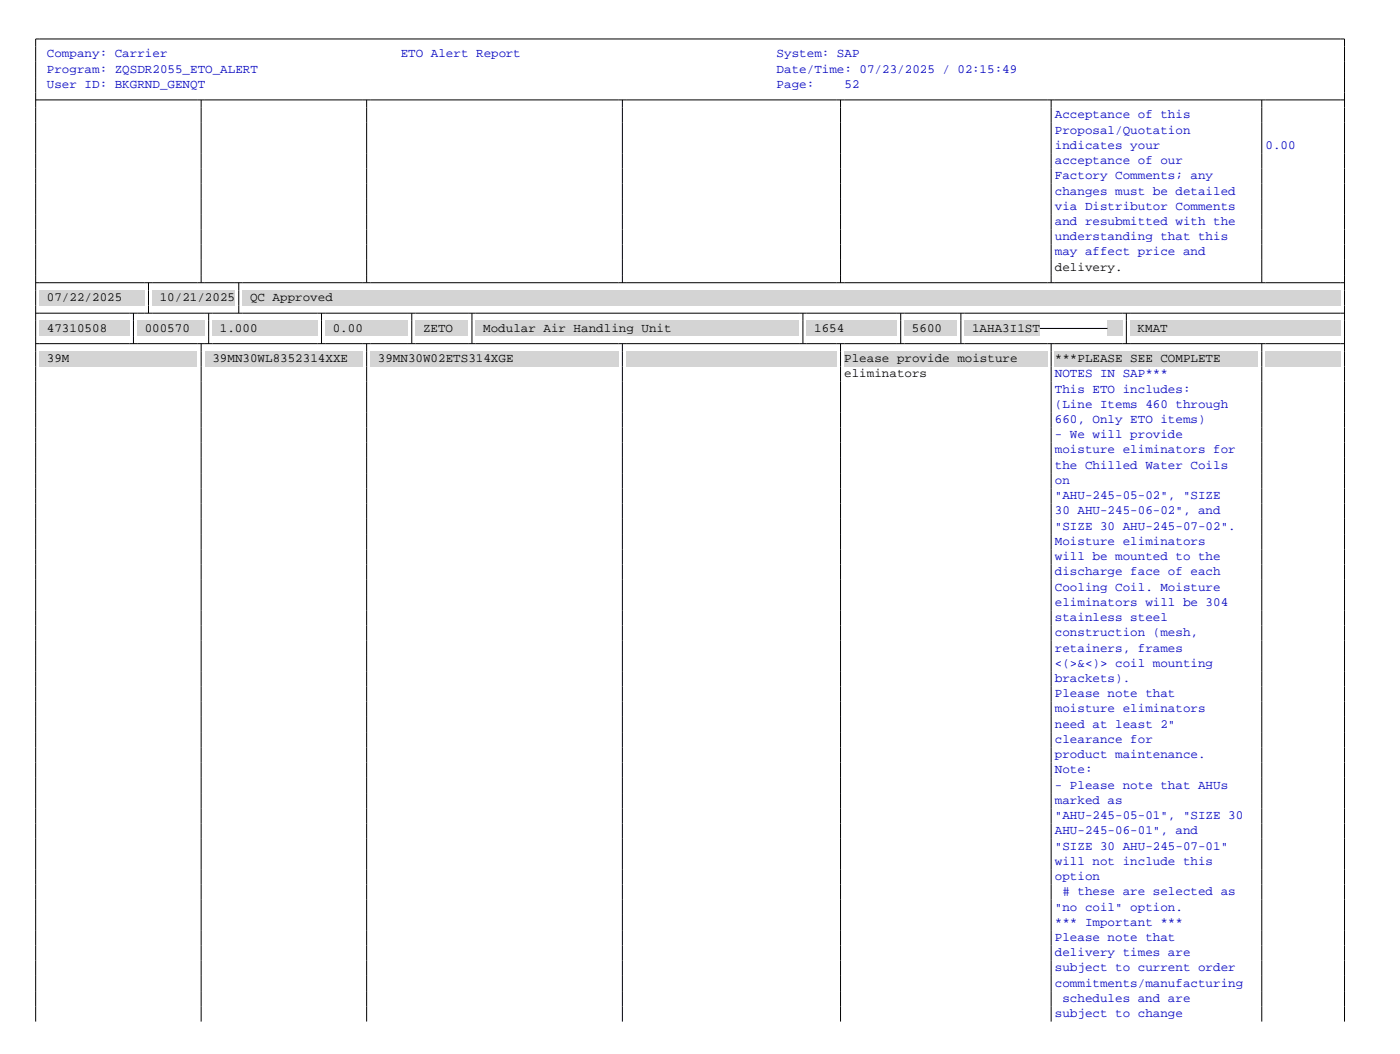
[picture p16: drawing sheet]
<svg xmlns="http://www.w3.org/2000/svg" width="279mm" height="210mm" viewBox="0 0 279 210" stroke-linecap="round" stroke-linejoin="round" font-family="sans-serif">
<defs><g id="words">
<g font-size="2.5" fill="#0000c0">
<text x="9.3" y="11.4">Company: Carrier</text>
<text x="79.9" y="11.4">ETO Alert Report</text>
<text x="154.8" y="11.4">System: SAP</text>
<text x="9.3" y="14.5">Program: ZQSDR2055_ETO_ALERT</text>
<text x="9.3" y="17.5">User ID: BKGRND_GENQT</text>
<text x="154.8" y="14.5">Date/Time: 07/23/2025 / 02:15:49</text>
<text x="154.8" y="17.5">Page:</text>
<text x="168.3" y="17.5">52</text>
<text x="210.3" y="23.6">Acceptance of this</text>
<text x="210.3" y="26.6">Proposal/Quotation</text>
<text x="210.3" y="29.6">indicates your</text>
<text x="252.2" y="29.6">0.00</text>
<text x="210.3" y="32.7">acceptance of our</text>
<text x="210.3" y="35.7">Factory Comments; any</text>
<text x="210.3" y="38.7">changes must be detailed</text>
<text x="210.3" y="41.8">via Distributor Comments</text>
<text x="210.3" y="44.8">and resubmitted with the</text>
<text x="210.3" y="47.8">understanding that this</text>
<text x="210.3" y="50.9">may affect price and</text>
<text x="210.3" y="75.1">NOTES IN SAP***</text>
<text x="210.3" y="78.2">This ETO includes:</text>
<text x="210.3" y="81.2">(Line Items 460 through</text>
<text x="210.3" y="84.2">660, Only ETO items)</text>
<text x="210.3" y="87.3">- We will provide</text>
<text x="210.3" y="90.3">moisture eliminators for</text>
<text x="210.3" y="93.3">the Chilled Water Coils</text>
<text x="210.3" y="96.4">on</text>
<text x="210.3" y="99.4">&quot;AHU-245-05-02&quot;, &quot;SIZE</text>
<text x="210.3" y="102.4">30 AHU-245-06-02&quot;, and</text>
<text x="210.3" y="105.5">&quot;SIZE 30 AHU-245-07-02&quot;.</text>
<text x="210.3" y="108.5">Moisture eliminators</text>
<text x="210.3" y="111.5">will be mounted to the</text>
<text x="210.3" y="114.6">discharge face of each</text>
<text x="210.3" y="117.6">Cooling Coil. Moisture</text>
<text x="210.3" y="120.7">eliminators will be 304</text>
<text x="210.3" y="123.7">stainless steel</text>
<text x="210.3" y="126.7">construction (mesh,</text>
<text x="210.3" y="129.8">retainers, frames</text>
<text x="210.3" y="132.8">&lt;(&gt;&amp;&lt;)&gt; coil mounting</text>
<text x="210.3" y="135.8">brackets).</text>
<text x="210.3" y="138.9">Please note that</text>
<text x="210.3" y="141.9">moisture eliminators</text>
<text x="210.3" y="144.9">need at least 2&quot;</text>
<text x="210.3" y="148">clearance for</text>
<text x="210.3" y="151">product maintenance.</text>
<text x="210.3" y="154">Note:</text>
<text x="210.3" y="157.1">- Please note that AHUs</text>
<text x="210.3" y="160.1">marked as</text>
<text x="210.3" y="163.1">&quot;AHU-245-05-01&quot;, &quot;SIZE 30</text>
<text x="210.3" y="166.2">AHU-245-06-01&quot;, and</text>
<text x="210.3" y="169.2">&quot;SIZE 30 AHU-245-07-01&quot;</text>
<text x="210.3" y="172.2">will not include this</text>
<text x="210.3" y="175.3">option</text>
<text x="211.8" y="178.3"># these are selected as</text>
<text x="210.3" y="181.3">&quot;no coil&quot; option.</text>
<text x="210.3" y="184.4">*** Important ***</text>
<text x="210.3" y="187.4">Please note that</text>
<text x="210.3" y="190.4">delivery times are</text>
<text x="210.3" y="193.5">subject to current order</text>
<text x="210.3" y="196.5">commitments/manufacturing</text>
<text x="210.3" y="202.6">subject to change</text>
<text x="211.8" y="199.5">schedules and are</text>
</g>
<g font-size="2.5">
<text x="210.3" y="53.9">delivery.</text>
<text x="9.3" y="60">07/22/2025</text>
<text x="31.8" y="60">10/21/2025</text>
<text x="49.8" y="60">QC Approved</text>
<text x="9.3" y="66">47310508</text>
<text x="28.8" y="66">000570</text>
<text x="43.8" y="66">1.000</text>
<text x="66.3" y="66">0.00</text>
<text x="84.3" y="66">ZETO</text>
<text x="96.3" y="66">Modular Air Handling Unit</text>
<text x="162.3" y="66">1654</text>
<text x="181.8" y="66">5600</text>
<text x="193.8" y="66">1AHA3I1ST</text>
<text x="226.7" y="66">KMAT</text>
<text x="9.3" y="72.1">39M</text>
<text x="42.3" y="72.1">39MN30WL8352314XXE</text>
<text x="75.3" y="72.1">39MN30W02ETS314XGE</text>
<text x="168.3" y="72.1">Please provide moisture</text>
<text x="168.3" y="75.1">eliminators</text>
<text x="210.3" y="72.1">***PLEASE SEE COMPLETE</text>
</g>
</g></defs>
<path d="M7.1 19.9h260.9M40.1 19.9v36.4M73.1 19.9v36.4M124.1 19.9v36.4M167.5 19.9v36.4M209.5 19.9v36.4M251.5 19.9v36.4M7.1 57.8v-50h260.9v50M7.1 56.3h260.9M29.6 56.3v1.5M47.6 56.3v1.5" fill="none" stroke="#000" stroke-width=".2"/>
<g fill="#d4d4d4">
<path d="M7.8 57.8h21v3.1h-21z"/>
<path d="M30.3 57.8h16.5v3.1h-16.5z"/>
<path d="M48.3 57.8h218.9v3.1h-218.9z"/>
</g>
<g fill="none" stroke="#000" stroke-width=".2">
<path d="M7.1 57.8v6.1M29.6 57.8v4.6M47.6 57.8v4.6M268 57.8v6.1M7.1 62.4h260.9M26.6 62.4v1.5M41.6 62.4v1.5M64.1 62.4v1.5M82.1 62.4v1.5M94.1 62.4v1.5M160 62.4v1.5M179.5 62.4v1.5"/>
<path d="M191.5 62.4v1.5M224.5 62.4v1.5"/>
</g>
<g fill="#d4d4d4">
<path d="M7.8 63.9h18v3h-18z"/>
<path d="M27.3 63.9h13.5v3h-13.5z"/>
<path d="M42.3 63.9h21v3h-21z"/>
<path d="M64.8 63.9h16.5v3h-16.5z"/>
<path d="M82.8 63.9h10.5v3h-10.5z"/>
<path d="M94.8 63.9h64.5v3h-64.5z"/>
<path d="M160.8 63.9h18v3h-18z"/>
<path d="M180.3 63.9h10.5v3h-10.5z"/>
<path d="M192.3 63.9h15v3h-15z"/>
<path d="M220.8 63.9h2.9v3h-2.9z"/>
<path d="M225.2 63.9h42v3h-42z"/>
</g>
<g fill="none" stroke="#000" stroke-width=".2">
<path d="M7.1 63.9v6.1M7.1 68.4h260.9M26.6 63.9v4.5M40.1 68.4v1.6M41.6 63.9v4.5M64.1 63.9v4.5M73.1 68.4v1.6M82.1 63.9v4.5M94.1 63.9v4.5M124.1 68.4v1.6M160 63.9v4.5M167.5 68.4v1.6"/>
<path d="M179.5 63.9v4.5M191.5 63.9v4.5M207.3 65.4h13.5M209.5 68.4v1.6M224.5 63.9v4.5M251.5 68.4v1.6M268 63.9v6.1"/>
</g>
<g fill="#d4d4d4">
<path d="M7.8 70h31.5v3h-31.5z"/>
<path d="M40.8 70h31.5v3h-31.5z"/>
<path d="M73.8 70h49.5v3h-49.5z"/>
<path d="M124.8 70h42v3h-42z"/>
<path d="M168.3 70h40.5v3h-40.5z"/>
<path d="M210.3 70h40.4v3h-40.4z"/>
<path d="M252.2 70h15v3h-15z"/>
</g>
<path d="M7.1 70v133.4M40.1 70v133.4M73.1 70v133.4M124.1 70v133.4M167.5 70v133.4M209.5 70v133.4M251.5 70v133.4M268 70v133.4" fill="none" stroke="#000" stroke-width=".2"/>
<use href="#words"/>
</svg>
